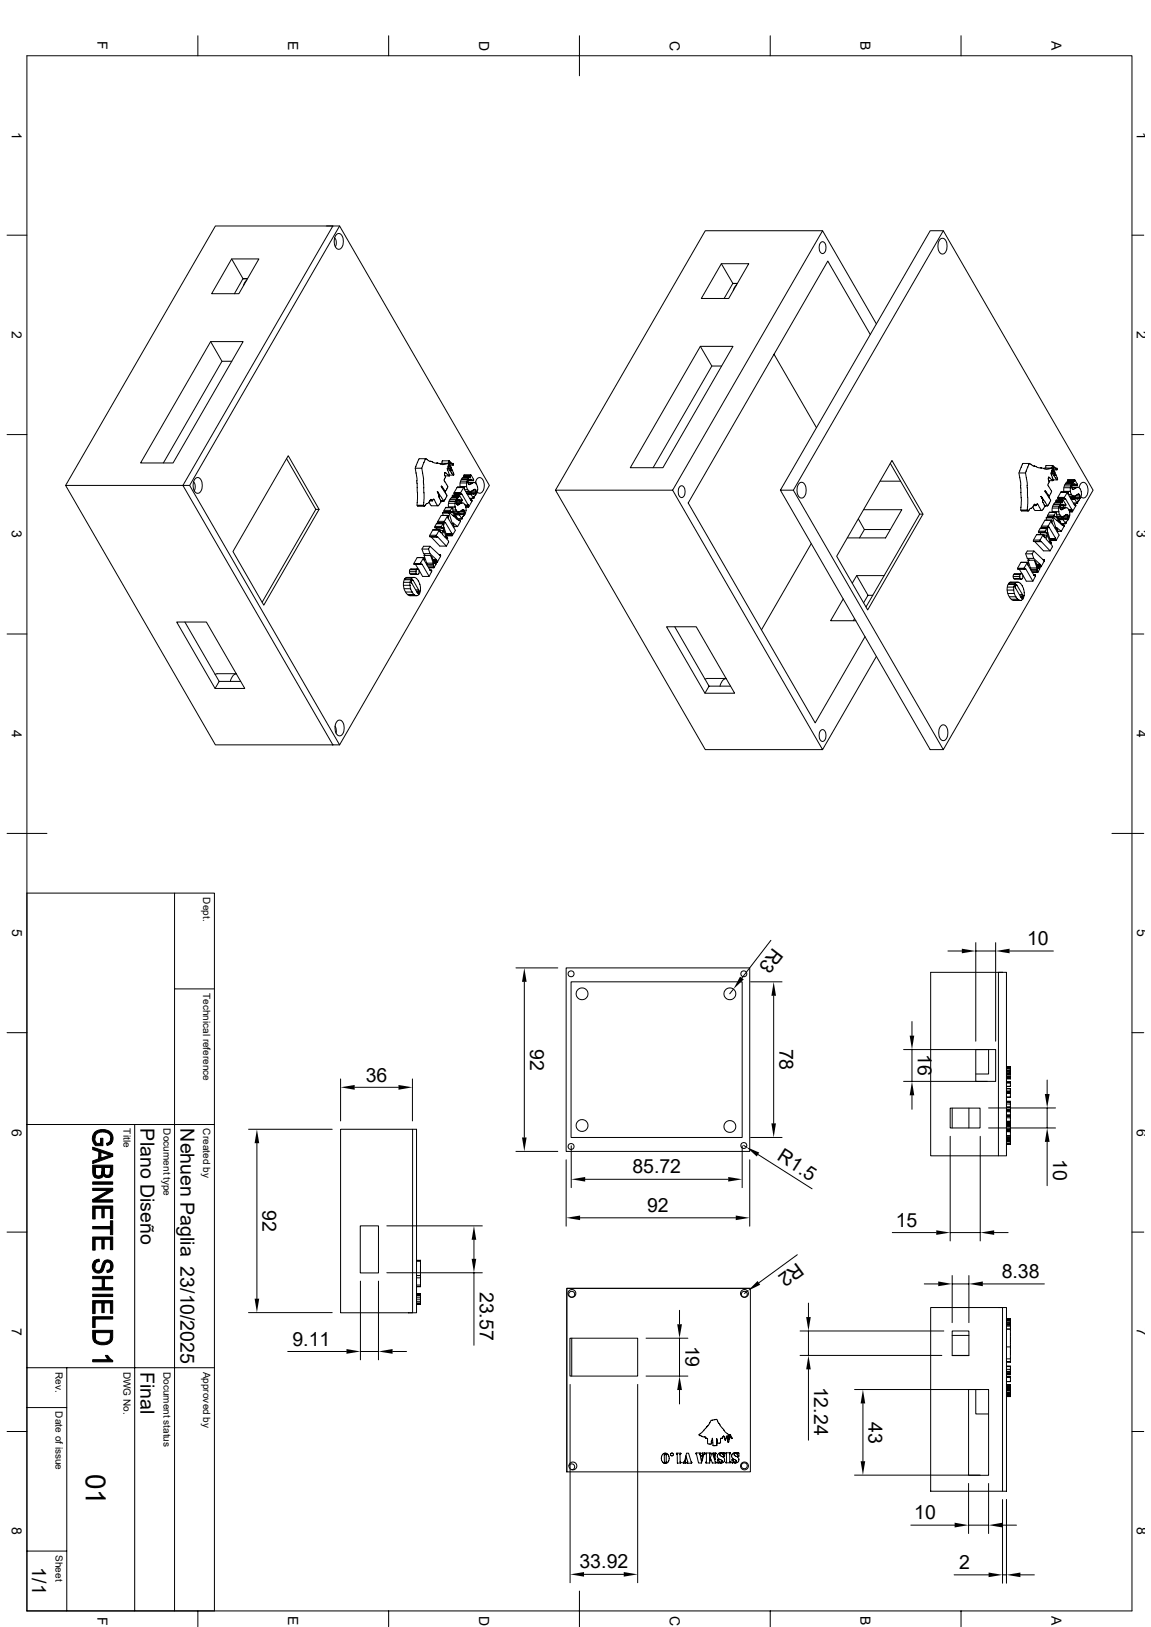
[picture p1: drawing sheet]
<svg xmlns="http://www.w3.org/2000/svg" width="297mm" height="420mm" viewBox="0 0 297 420" stroke-linecap="round" stroke-linejoin="round" font-family="sans-serif">
<defs><g id="words">
<text font-size="7.2" x="22.1" y="380.5" transform="rotate(90 22.1 380.5)">01</text>
<g font-size="5">
<text x="199.5" y="244.5" transform="rotate(128 199.5 244.5)">R3</text>
<text x="265" y="244">10</text>
<text x="136.8" y="270.8" transform="rotate(90 136.8 270.8)">92</text>
<text x="201.2" y="270.7" transform="rotate(90 201.2 270.7)">78</text>
<text x="236.8" y="272.1" transform="rotate(90 236.8 272.1)">16</text>
<text x="94.4" y="279.2">36</text>
<text x="36.3" y="291.3" transform="rotate(90 36.3 291.3)">Plano Diseño</text>
<text x="46.6" y="291.3" transform="rotate(90 46.6 291.3)">Nehuen Paglia 23/10/2025</text>
<text x="200.3" y="299.3" transform="rotate(33 200.3 299.3)">R1.5</text>
<text x="271.7" y="299.3" transform="rotate(90 271.7 299.3)">10</text>
<text x="163.2" y="302.9">85.72</text>
<text x="67.8" y="312.4" transform="rotate(90 67.8 312.4)">92</text>
<text x="167" y="312.9">92</text>
<text x="231.1" y="316.7">15</text>
<text x="205.7" y="325.7" transform="rotate(144 205.7 325.7)">R2</text>
<text x="258.5" y="329.9">8.38</text>
<text x="123.8" y="333.5" transform="rotate(90 123.8 333.5)">23.57</text>
<text x="75.5" y="347.3">9.11</text>
<text x="176.9" y="347.4" transform="rotate(90 176.9 347.4)">19</text>
<text x="36.3" y="354.1" transform="rotate(90 36.3 354.1)">Final</text>
<text x="210.1" y="358" transform="rotate(90 210.1 358)">12.24</text>
<text x="224.2" y="367" transform="rotate(90 224.2 367)">43</text>
<text x="235.9" y="392.2">10</text>
<text x="8.3" y="404.6" transform="rotate(90 8.3 404.6)">1/1</text>
<text x="149.6" y="404.9">33.92</text>
<text x="247.5" y="405.1">2</text>
</g>
<g font-size="3.6">
<text x="25.1" y="10.7" transform="rotate(90 25.1 10.7)">F</text>
<text x="74.4" y="10.6" transform="rotate(90 74.4 10.6)">E</text>
<text x="123.6" y="10.5" transform="rotate(90 123.6 10.5)">D</text>
<text x="172.8" y="10.5" transform="rotate(90 172.8 10.5)">C</text>
<text x="222.1" y="10.6" transform="rotate(90 222.1 10.6)">B</text>
<text x="271.3" y="10.6" transform="rotate(90 271.3 10.6)">A</text>
<text x="3.1" y="34" transform="rotate(90 3.1 34)">1</text>
<text x="293.4" y="34" transform="rotate(90 293.4 34)">1</text>
<text x="3.1" y="85.4" transform="rotate(90 3.1 85.4)">2</text>
<text x="293.4" y="85.4" transform="rotate(90 293.4 85.4)">2</text>
<text x="3.1" y="136.9" transform="rotate(90 3.1 136.9)">3</text>
<text x="293.4" y="136.9" transform="rotate(90 293.4 136.9)">3</text>
<text x="3.1" y="188.4" transform="rotate(90 3.1 188.4)">4</text>
<text x="293.4" y="188.4" transform="rotate(90 293.4 188.4)">4</text>
<text x="3.1" y="239.9" transform="rotate(90 3.1 239.9)">5</text>
<text x="293.4" y="239.9" transform="rotate(90 293.4 239.9)">5</text>
<text x="3.1" y="291.3" transform="rotate(90 3.1 291.3)">6</text>
<text x="293.4" y="291.3" transform="rotate(90 293.4 291.3)">6</text>
<text x="3.1" y="342.8" transform="rotate(90 3.1 342.8)">7</text>
<text x="293.4" y="342.8" transform="rotate(90 293.4 342.8)">7</text>
<text x="3.1" y="394.3" transform="rotate(90 3.1 394.3)">8</text>
<text x="293.4" y="394.3" transform="rotate(90 293.4 394.3)">8</text>
<text x="25.1" y="417.3" transform="rotate(90 25.1 417.3)">F</text>
<text x="74.4" y="417.2" transform="rotate(90 74.4 417.2)">E</text>
<text x="123.6" y="417.1" transform="rotate(90 123.6 417.1)">D</text>
<text x="172.8" y="417.1" transform="rotate(90 172.8 417.1)">C</text>
<text x="222.1" y="417.2" transform="rotate(90 222.1 417.2)">B</text>
<text x="271.3" y="417.2" transform="rotate(90 271.3 417.2)">A</text>
</g>
<g font-size="2.6">
<text x="52.5" y="231.6" transform="rotate(90 52.5 231.6)">Dept.</text>
<text x="52.5" y="256.3" transform="rotate(90 52.5 256.3)">Technical reference</text>
<text x="31.9" y="291.3" transform="rotate(90 31.9 291.3)">Title</text>
<text x="42.2" y="291.3" transform="rotate(90 42.2 291.3)">Document type</text>
<text x="52.5" y="291.3" transform="rotate(90 52.5 291.3)">Created by</text>
<text x="14.4" y="354.1" transform="rotate(90 14.4 354.1)">Rev.</text>
<text x="31.9" y="354.1" transform="rotate(90 31.9 354.1)">DWG No.</text>
<text x="42.2" y="354.1" transform="rotate(90 42.2 354.1)">Document status</text>
<text x="52.5" y="354.1" transform="rotate(90 52.5 354.1)">Approved by</text>
<text x="14.4" y="364.4" transform="rotate(90 14.4 364.4)">Date of issue</text>
<text x="14.4" y="401.4" transform="rotate(90 14.4 401.4)">Sheet</text>
</g>
</g></defs>
<g fill="none" stroke="#000" stroke-width=".26">
<path d="M6.9 14.4h285.2v401.4h-285.2zM51.1 9.2v5.2M100.3 9.2v5.2M149.5 9.2v10.4M198.8 9.2v5.2M248 9.2v5.2M84.2 58.3h3.4M85.9 58.3h-30.3l-38.7 67M85.9 58.4l-38.7 66.9 38.7 67M87.6 58.3l38.7 67-38.7 67-38.7-67zM212.3 59.6h-30.3l-38.7 66.9M243.4 59.6l38.7 66.9-38.7 67-38.7-67z"/>
<path d="M243.4 59.6h-3.4l-38.6 66.9h3.3M1.8 60.7h5.1M59.8 66.8h7l-5.2 9h-7zM59.8 66.8l2.9 5.1M62.7 72h1.1M62.8 71.9v.1M63.7 72.3l-.5 .6-.4 .8M63.9 71.9h-1.2l-2.2 3.9M86.4 61.4a2.16 2.16 0 0 1 .1 2.3M86.8 60.5a1.05 1.05 0 0 1 1.2-.1 1.05 1.05 0 0 1 .5 1.1 2.39 2.39 0 0 1-1 2.8 1.64 1.64 0 0 1-1.3-2l.1-.8zM186.1 68.1l3 5.1M186.1 68.1h7.1l-5.2 8.9h-7z"/>
<path d="M189.1 73.2h1.1M189.2 73.2h.1M190.1 73.5l-.5 .6-.4 .9M190.2 73.2h-1.1l-2.2 3.8M211.8 62.7a.84 .84 0 0 1 1-.1 .84 .84 0 0 1 .3 .9 1.38 1.38 0 0 1-1 1.9 2.04 2.04 0 0 1-.3-2.7zM242.6 61.8a1.05 1.05 0 0 1 1.2-.1 1.05 1.05 0 0 1 .5 1 2.39 2.39 0 0 1-1 2.9 1.64 1.64 0 0 1-1.3-2.1l.1-.8zM292.1 60.7h3M54.4 88.2h8.3l-18 31.3h-8.4zM54.4 88.2l2.9 5.1M59.8 93.3h-2.5l-15.1 26.2M180.7 89.4l3 5.1M180.7 89.4h8.4l-18 31.3h-8.5z"/>
<path d="M186.2 94.5h-2.5l-15.2 26.2M199.7 91.4l11 19M224.6 86.4l-11-19-36 62.4 32.8 56.8 12.8-22.3M226.1 83.6l-13.8-24-38.7 66.9 38.7 67M1.8 112.2h5.1M74 118.4l7.5 13.1-13.9 23.9M74.4 117.6l7.9 13.9-14.2 24.7-8-13.8zM109.9 118.4h-1.7l-1.1 2.5 .5 2.5v7l.2 .3h1.7M111 119.1h.1M111.1 119.1l1 .4 1.3 .1 .8 .3 1.3-.3M111.1 119.1l-1-.6a.3 .3 0 0 0-.4 0 .3 .3 0 0 0-.1 .3l-.8 2.1 .5 2.7v6.8M112.6 119.5h.3"/>
<path d="M115.5 119.6l.2 .3-.1 .5 .9 1.1-.4-1.1M115.5 119.6l-2 .1M115.9 119h-1.7l-.1 .6M115.9 119l1.1 1M115.9 119l-.2 .4 .5 1.1-.1-.1M116.6 119.6h.4M117 119.6h.1M117 119.7v.3M229.7 119.6l7.6 13.1-13.8 24M230.2 118.9l8 13.8-14.3 24.7-8-13.8zM265.7 119.6h-1.8l-1 2.5 .5 2.5 .2 4.2-.2 2.9 .2 .2h1.7M292.1 112.2h3"/>
<path d="M48.9 125.3h-32l38.7 67h30.3M50 124.4a2.16 2.16 0 0 1 .1 2.3M50.4 123.5a1.05 1.05 0 0 1 1.2-.1 1.05 1.05 0 0 1 .5 1.1 2.39 2.39 0 0 1-1 2.8 1.64 1.64 0 0 1-1.3-2l.1-.8zM81.5 131.5h.8M107.1 120.9h1.7M107.6 130.4h1.7M110.7 129.6l.6 1h1.7M110.9 138.5h1.7M110.9 129.3h.6M111.3 138.6h1.6l2.3 2.4M111.7 136.8h1.7l-.8 1.4h-1.7M111.8 136.7h1.7"/>
<path d="M111.8 136.7l-.9 1.5v.4h1.7M112.2 136.2h1.7M112.6 138.5v.1M112.6 136.3l.2 .4M112.6 138.2v.3M112.6 135.2h1.7l-.4 .7h-1.7M112.7 138.5h.1M112.8 138.5l.1 .1M112.8 138.5l-.2 .1M112.9 126.9l.3 1.2M112.9 126.9l.1 .1M112.9 126.9h.1"/>
<path d="M112.9 127h.1M112.9 134.9h1.7M113 127l1.6 2.3M113.2 128.1l.6 1.4-.5 .8a.35 .35 0 0 1-.4 .3 .35 .35 0 0 1-.3-.5l-.4-.7a.35 .35 0 0 0-.1-.4 .35 .35 0 0 0-.3-.1 .29 .29 0 0 1-.3 .4 .29 .29 0 0 1-.3-.4l-.7 1-.7 .4a.24 .24 0 0 1-.2 .3 .24 .24 0 0 1-.3-.2M113.2 128.1h.1M113.3 135l.1 .1M113.5 136.7l-.1 .1M113.5 136.7l.1 .2M113.6 136.9h.7l-.4 .8-.4-.5zM113.7 129.3h.9M113.9 136.2l.4 .1M113.9 125.5l1.4 2.3-.7 1.5"/>
<path d="M113.9 125.5l.2 .2M113.9 133.1h1.7M113.9 125.5h.1M113.9 133.1l-1 1.6v.2l1.8 .1M113.9 135.9v.3M113.9 125.7h.2M114.1 125.7l.8 1.1M114.2 132.5h1.7l.8 2.6M114.3 136.3l.8 2.3M114.3 136.9l.2 .4-.4 .6 1.6 1.7 .1 .3-.6 1.1h-1.7l-2.3-2.4M114.4 135.1h-1.7l-.5 .9v.3h2.1M114.4 135.1l-.1 .1"/>
<path d="M114.4 135.1l.1 1 1 2.9M114.5 126.6h.3M114.6 132.1h1.6M114.7 134.6l-.1 .3M114.8 138.6h.3l.4 .4h-.3M114.8 122.8l.1 .4-.3 .8 1 1.7-.6 1-.4 .1M114.8 122v.8M114.8 122h.1M114.9 134.9h.1M114.9 134.9h-.3M114.9 122.9h1M114.9 134.9l1.7 2.9"/>
<path d="M114.9 122l1 .9M115 131.1h1.6l-.4 .6h-1.6M115 132.1l.1 .2M115.1 132.2h1.7M115.1 137.8h1.5M115.1 138h1.4M115.2 138.3h1.4M115.3 138.3h1.4M115.6 133.1l.1 .7 1.8 3.1-.9 1.4M115.6 133.1l-.9 1.5h-1.7M115.7 120.4h.4M115.7 130.9h1.7"/>
<path d="M115.7 129.9h1.7M115.9 132.5l.1-.2h-1.7l.1 .8M115.9 129.5h1.7M116 132.3l2.4 2.1a.22 .22 0 0 1 .4-.1 .22 .22 0 0 1 0 .4l-.7 1.2M116 122.8l-.1 .1M116 122.8h.1M116 122.6h1M116.2 128.9h1.7l.1 .3h-.2M116.2 120.1h.7M116.2 132.1h.4M116.2 131.7v.4M116.4 132.1h.2"/>
<path d="M116.5 135.1h.2l.5 .9M116.5 128.5h1.7M116.5 138l.1 .3M116.6 137.8h-1.5M116.6 137.8l-.1 .2M116.6 132.1l.2 .1M116.6 131.1l.2-.1 .1 .8 1 1.8M116.7 128.2h1.7M116.7 128.1h1.7M116.7 127.9h1.7M116.8 131h-1.8l-.5 .9 .1 .2h1.7M116.8 132.2l.5 .9"/>
<path d="M116.8 131.7h.9M116.9 133.1h.4l.6 .5h-.3M117 120l-1.1-.8 1.1 2.9a.24 .24 0 0 1 .2 .3 .24 .24 0 0 1-.3 .2l-1.4-1.8-.1 .2 .6 1.8M117.1 132.1h1.2M117.1 127.5h1.7M117.1 127.3h1.7M117.2 135.9h.9l-1.2-.9 .3 1h-.2M117.3 132.5h1.3M117.3 132.6h1.2M117.4 132.8h1.1M117.4 130.9l.3 .8M117.4 129.9v1"/>
<path d="M117.5 132.9h1.1l.6 1M117.5 127.6l.2 .2M117.6 129.5l-.2 .4M117.7 131.7l.6 .4M117.7 129l-.1 .5M117.8 129.8l.1 .5h.3M117.8 129.9h1.1M117.8 129.8h1.5M117.9 129.3h1.1M117.9 133.9h1.3M117.9 129.3l-.2-.3h-1.7l-.3 1.2v.8M117.9 129.3l-.1 .5"/>
<path d="M117.9 129.3h1.2M117.9 125.9l-.8 1.6 1.8 .1M117.9 125.9h1.7M118.1 132.4h1.7l.2 .4h-.3M118.1 130.3h.1M118.2 132.1v.4M118.2 129h.5M118.2 128.5l-.3 .4M118.3 134.3h.4M118.4 128.4l-.2 .1M118.4 128.2v.2M118.4 128.1v.1"/>
<path d="M118.4 128.4h-1.8M118.4 127.9v.2M118.4 127.9h.2l.6 1-.1 .4M118.5 127.8h-1.7l-.1 .6-.5 .5 .1 .1M118.5 132.8l.1 .1M118.5 132.6v.2M118.5 129.3l.3 .5M118.6 132.5l-.1 .1M118.6 132.5l.5 .3 .6-.2M118.7 129l.3 .3M118.7 129l-.4-.1-.3 .3M118.7 132h1.1"/>
<path d="M118.7 125.6h1.7M118.7 124.7h1.7M118.8 127.3v.2M118.8 132.6h.9l.1 .3-.5 .6-.1 .4M118.9 127.2l-.1 .1M118.9 124.2h1.6M118.9 129.9l-.7 .4M118.9 129.9l.2-.1a1.45 1.45 0 0 1 1.1 2.1l-.2 .9M119 127.5h.1M119 129.3h.1M119 127.5h-.2M119.1 127.5l1.7 2.9"/>
<path d="M119.2 123.6h1.6l.2 .3h-.2M119.2 131.7h.6M119.5 131.6h.1M119.5 123.2h1.7M119.6 131.6l.2 .1M119.6 131.6l-1.3 .5M119.6 125.9l-.7 1.3h-1.7M119.6 123.1h1.7M119.7 123.1h1.6M119.7 122.8h1.7M119.7 125.7l-.1 .2M119.7 125.7l.2 .7"/>
<path d="M119.7 123h1.7M119.7 122.6h1.7M119.8 125.7l-1.9 .2M119.8 131.7v.3M119.8 132v.4M119.9 126.4h.8M119.9 126.4l1.5 2.6M120 130.4h.8M120.1 130.5h.7M120.1 130.6h.7M120.1 126.9h1.2M120.2 130.9h.6"/>
<path d="M120.2 130.9h.7M120.4 125.6l.3 .8M120.4 127.3h1.2M120.4 124.7v.9M120.4 127.3h1.1M120.5 124.2l-.1 .5M120.5 127.5h1M120.6 127.7h1l.6 1M120.7 126.4l.6 .5M120.7 123.8l-.2 .4M120.8 124.6l.1-.5-.2-.3h-1.7l-.3 1v.9M120.8 124.6l.1 .4 .3 .1"/>
<path d="M120.8 130.9h.1M120.8 130.6v.3M120.8 130.5v.1M120.8 130.4v.1M120.8 124.7h1.1M120.9 124l1.2 .1M121.1 127.2h1.7l.1 .3h-.2M121.1 125.1h.1M121.2 126.9v.4M121.2 123.8h.5M121.2 123.2l-.4 .4M121.2 128.7h1"/>
<path d="M121.3 123.1l-.1 .1M121.3 123.1h.1M121.4 123l-.1 .1M121.4 122.8v.2M121.4 129l.1 .2M121.4 122.6v.2M121.4 122.6h.2l.6 1.1-.1 .4M121.4 129h.3M121.5 129.1h.1M121.5 122.6h-1.7l-.1 .5-.5 .5 .1 .2M121.5 127.5l.1 .2M121.5 127.3v.2"/>
<path d="M121.5 129.2h.1M121.6 129.1l-.1 .1M121.6 129.1h.2v.3l-.9 1.5M121.6 127.3h-.1M121.6 127.3h.1a.56 .56 0 0 0 .9 .1M121.7 123.8l.4 .3M121.7 123.8l-.7 .1M121.7 126.8h1.2M121.8 127.4h.8l.2 .3-.5 .5-.1 .5M121.9 124.7l-.7 .4M121.9 124.7l.7-.1 .5 .8 .2 1-.4 1.1M122.1 126.4h.7"/>
<path d="M122.3 124.5l-1.5 .1M122.5 126.3h.1M122.6 126.3l.2 .1M122.6 126.3l-1.3 .6M122.6 124.7a1.14 1.14 0 0 1 1.6-1.3 2.65 2.65 0 0 1-.1 3.9h-.5l-.5-.3M122.7 124.3l.2 .7M122.8 126.4l.1 .4M122.9 126.8l-.1 .4M173.6 126.5h-30.3l38.7 67h30.3M175.4 125.6a.84 .84 0 0 1 1 0 .84 .84 0 0 1 .3 .9 1.38 1.38 0 0 1-.9 1.9 2.04 2.04 0 0 1-.4-2.8zM201.4 126.5l38.6 67h3.4M206.2 124.8a1.05 1.05 0 0 1 1.2-.1 1.05 1.05 0 0 1 .5 1 2.39 2.39 0 0 1-.9 2.9 1.64 1.64 0 0 1-1.3-2.1v-.8z"/>
<path d="M221.5 133.9l1.6 2.8h6.7M222.8 131.6h9.9l-4.2 7.3h-9.8M223.1 136.7l-1.3 2.2M227.1 124.2h5.3M237.3 132.7h.9M262.9 122.1h1.7M263.4 131.7h1.7M266.5 130.9l.6 .9h1.7M266.7 139.7h1.7M266.7 130.5h.6M266.8 120.3h.1M266.9 120.3l1 .4 .8 .1"/>
<path d="M266.9 120.3l-.9-.5a.35 .35 0 0 0-.4-.1 .35 .35 0 0 0-.2 .4l-.8 2 .5 2.6v7M267.5 138h1.7l-.8 1.4h-1.7M268 137.4h1.7M268.4 139.7v.1M268.4 137.5l.2 .5M268.4 139.4v.3M268.4 136.4h1.7l-.4 .7h-1.7M268.4 120.8h.3M268.5 136.3h1.7M268.6 136.3l-.6 .9v.3h2.1M268.6 139.7h.1M268.6 139.7l.1 .1"/>
<path d="M268.6 139.7l-.2 .1M268.7 128.3h.1M268.7 120.8l1.3 .4 1.3-.4M268.7 136.1h1.7M268.8 135.8h1.7l.9-1.5v.6l1.9 3.2-.8 1.4h-.1M268.8 128.3l-.2-.2 .5 1.2M268.8 128.3l1.5 2.3M269.1 136.2l.1 .1M269.1 129.3l-.1 .2 .6 1.2-.4 .7a.36 .36 0 0 1-.4 .4 .36 .36 0 0 1-.4-.4l-.5-1a.26 .26 0 0 0-.2-.4 .26 .26 0 0 0-.3 .4l-.1 .1a.27 .27 0 0 0-.3-.4 .27 .27 0 0 0-.3 .4l-.4 .6-.5 .2-.2 .3a.23 .23 0 0 1-.3 .3 .23 .23 0 0 1-.2-.2M269.1 129.3h.1M269.2 138h-1.7l-.8 1.5v.3h1.7M269.2 138h.1"/>
<path d="M269.2 138l.2 .1M269.4 138.1h.7l-.4 .8-.3-.4zM269.5 130.6h.8M269.7 137.4l.4 .1M269.7 126.7l1.4 2.3-.8 1.6M269.7 126.7l.2 .3M269.7 126.7h.1M269.7 134.3h1.7M269.7 134.3l-1 1.5v.3l1.8 .1M269.7 137.1v.3M269.7 127h.2M269.9 127l.8 1"/>
<path d="M270 133.7h1.7l.8 2.7M270.1 137.5l.8 2.4M270.1 138.1l.2 .4-.4 .6 1.6 1.7 .1 .3-.6 1.1h-1.7l-2.3-2.4h1.7l2.3 2.4M270.2 136.3l-.1 .1M270.2 136.3l.1 1 1 3M270.3 127.8h.3M270.3 133.3h1.7M270.5 135.8l-.1 .3M270.6 139.9h.3l.4 .4h-.3M270.6 123.2v.8M270.6 123.2h.1M270.6 136.1h.1"/>
<path d="M270.6 136.1h-.2M270.6 124l.1 .5-.3 .8 1 1.6-.6 1.1h-.4M270.6 124.1h1.1M270.7 136.1l1.7 2.9M270.7 123.2l1 .9M270.7 136.1h.1M270.8 132.3h1.6l-.4 .7h-1.6M270.8 133.3l.1 .2M270.8 133.4h1.7M270.9 139h1.5M270.9 139.2h1.4M271 139.5h1.4"/>
<path d="M271.1 139.5h1.4M271.3 120.8l.2 .4v.6l.8 1-.4-1.2M271.3 120.8l-2 .1M271.4 121.6h.5M271.5 132.1h1.7M271.5 131.1h1.7M271.7 133.7v-.2h-1.7l.2 .8M271.7 120.2h-1.7l-.1 .6M271.7 120.2l1.1 1M271.7 120.2l-.2 .4 .4 1.2v-.2M271.7 130.7h1.6M271.7 133.5l2.5 2.1a.22 .22 0 0 1 .4-.1 .22 .22 0 0 1 0 .4l-.7 1.3"/>
<path d="M271.7 124v.1M271.7 124h.1M271.8 123.9h1M271.9 130.1h1.7l.2 .3h-.2M271.9 121.3h.8M272 133.3h.2M272 133v.3M272.2 133.3h.2M272.2 136.4h.3l.5 .8M272.3 129.7h1.7M272.3 139.2l.1 .3M272.4 139l-1.5 .1"/>
<path d="M272.4 139.1l-.1 .1M272.4 129.6h1.8zM272.4 133.3l.1 .1M272.4 132.3h.3v.8l1 1.8M272.4 120.9h.4M272.5 129.5h1.7M272.5 129.3h1.7M272.5 129.2h1.7M272.5 132.2h-1.7l-.5 .9v.2h1.8M272.5 133.4l.6 1M272.6 132.9h.9M272.7 134.4h.4l.6 .5h-.4"/>
<path d="M272.8 120.9h.1M272.8 121.2l-1.1-.8 1.1 2.9a.23 .23 0 0 1 .2 .3 .23 .23 0 0 1-.4 .1l-1.3-1.7-.1 .3 .5 1.7M272.8 120.9v.3M272.8 133.3h1.3M272.9 128.6h1.7M273 128.7h1.6M273 137.2h.9l-1.2-1 .3 1h-.2M273 133.7h1.4M273.1 133.8h1.3M273.2 134h1.1M273.2 132.1l.3 .8M273.2 131.1v1"/>
<path d="M273.3 134.2h1.1l.6 1M273.3 128.8l.2 .3M273.3 130.7l-.1 .4M273.5 132.9l.6 .4M273.5 130.3l-.2 .4M273.6 131.1l.1 .4 .2 .1M273.6 131.1h1.1M273.6 131.1h1.5M273.6 130.5h1.2M273.6 135.2h1.4M273.7 130.6l-.2-.3h-1.7l-.3 1.1v.8M273.7 130.6l-.1 .5"/>
<path d="M273.7 130.6h1.2M273.7 127.1l-.8 1.4 .1 .3h1.7M273.7 127.1h1.7M273.9 133.6h1.7l.2 .4h-.3M273.9 131.6h.1M273.9 133.3v.4M273.9 130.3h.6M274 129.7l-.4 .4M274.1 135.5h.4M274.1 129.6l-.1 .1M274.2 129.5v.1M274.2 129.3v.2"/>
<path d="M274.2 129.2v.1M274.2 129.2h.2l.6 1-.1 .4M274.3 129.1h-1.7l-.1 .4-.6 .6 .2 .2M274.3 134l.1 .2M274.3 130.6l.3 .5M274.4 133.8l-.1 .2M274.4 133.7v.1M274.4 133.7l.5 .4 .6-.2M274.4 133.3h1.2M274.5 130.3l.3 .2M274.5 130.3l-.4-.1-.3 .2M274.5 126.8h1.7"/>
<path d="M274.5 125.9h1.7M274.6 133.9h.9l.1 .3-.5 .5-.1 .5M274.6 128.6v.1M274.7 128.4l-.1 .2M274.7 125.4h1.7M274.7 131.1l-.8 .5M274.7 131.1h.2a1.45 1.45 0 0 1 1.1 2l-.2 .9M274.8 130.5l.1 .1M274.9 128.7l1.7 2.9M274.9 128.7h-.3M274.9 128.7h.1M275 124.8h1.6l.2 .3h-.2"/>
<path d="M275 133h.5M275.3 132.8h.1M275.3 124.5h1.7M275.4 132.8l.1 .2M275.4 132.8l-1.3 .5M275.4 127.1l-.7 1.3h-1.7M275.4 124.4h1.7M275.5 124.3h1.6M275.5 124.2h1.7M275.5 124h1.7M275.5 123.9h1.7M275.5 127l-1.8 .1"/>
<path d="M275.5 133l.1 .3M275.5 127l-.1 .1M275.5 127l.2 .6M275.6 133.3v.3M275.7 127.6h.8M275.7 127.6l1.5 2.7M275.8 131.6h.8M275.8 131.7h.8M275.9 128.1h1.2M275.9 131.8h.7M276 132.1h.6M276.2 126.8l.3 .8"/>
<path d="M276.2 128.5h1.2M276.2 125.9v.9M276.2 128.6h1.1M276.3 128.7h1M276.4 125.4l-.2 .5M276.4 128.9h1l.6 1M276.5 127.6l.6 .5M276.5 125l-.1 .4M276.6 125.8l.1-.5-.2-.3h-1.7l-.3 1.2v.8M276.6 125.8l.2 .5h.1M276.6 131.8v.3M276.6 131.7v.1"/>
<path d="M276.6 131.6v.1M276.6 125.9h1.1M276.6 125.3h1.3M276.9 128.4h1.7l.1 .3h-.2M276.9 126.3h.1M276.9 128.1v.4M276.9 125h.6M277 124.5l-.4 .3M277 129.9h1M277.1 124.4l-.1 .1M277.1 124.3v.1M277.2 124.2l-.1 .1"/>
<path d="M277.2 124v.2M277.2 130.3l.1 .1M277.2 123.9v.1M277.2 123.9h.2l.6 1.1-.1 .3M277.2 130.3h.3M277.2 130.3h.2M277.3 123.8h-1.8v.5l-.5 .5 .1 .2M277.4 130.4h.1M277.3 128.7l.1 .2M277.3 128.6v.1M277.4 130.3v.1M277.4 130.3l.2 .1v.2l-.9 1.5h-.1"/>
<path d="M277.4 128.5l-.1 .1M277.4 128.5h.1a.56 .56 0 0 0 .9 .1M277.5 125l.4 .3M277.5 125l-.7 .1M277.5 128h1.1M277.6 128.6h.8l.2 .3-.5 .5-.1 .5M277.7 125.9l-.8 .4M277.7 125.9l.7-.1 .6 .9 .1 1-.4 1M277.9 127.7h.7M278.1 125.8h-1.5M278.3 127.6h.1M278.4 127.6l.2 .1"/>
<path d="M278.4 127.6l-1.3 .5M278.4 125.9a1.14 1.14 0 0 1 1.6-1.2 2.65 2.65 0 0 1-.1 3.8h-.5l-.5-.2M278.6 127.7v.3M278.6 128v.4M104.1 151.1h1.7M104.1 150.3h1.7M104.3 152h1.7M104.4 149.4l.2 .2M104.4 149.4h1.7M104.6 152.8h1.7M105.1 149.1l-.7 .3M105.2 153.5h1.6"/>
<path d="M105.7 147.6h1.6M105.7 153.8h1.8M105.8 151.1l.2 .9M105.8 148.1h1.6M105.8 147.1h1.6M105.8 150.3v.8M106 152l.3 .8M106 149.6l-.2 .7M106.1 149.4a1.02 1.02 0 0 1 1.1-.3 1.02 1.02 0 0 1 .7 .9l.6 1.5-.2 1.7M106.1 149.9h.5l1.4 2.4h-.7M106.1 149.4l.2 .3h-.3M106.3 152.8l.5 .7"/>
<path d="M106.4 149.6h.1M106.4 149.6l-.1 .1M106.4 149.6l.2 .3M106.8 149.1h-2M106.8 145.7h1.7M106.8 145.5h1.7M107.2 145.7l.7 1.2M107.3 147.6l.1 .5M107.4 148.1l.4 .2M107.4 147.1l-.1 .5M107.5 152.6h.7M107.5 152.7h.7"/>
<path d="M107.6 152.9h.5l.2 .3h-.3M107.7 153.1h.3l.2 .3a.81 .81 0 0 1-1.4 .1M107.7 146.9h-1.7l-.3 .4v.6l.3 .4h1.8M107.7 146.9l.5 .3v.7l-.4 .4M107.7 146.9l-.3 .2M107.9 153.2h.1M107.9 153.2l-1.7-2.8-.2-.8h-1.7l-.2 1.5 .5 1.6a1.46 1.46 0 0 0 1.2 1.1M108 153.1l-.1 .1M108 152.3l.2 .3M108.2 152.7l-.1 .2M108.2 152.6v.1M108.5 145.5v.2"/>
<path d="M108.5 145.5l.9-1.6v.7l1.6 2.6M108.5 145.7h.4l1.8 3.1h-1.6l-.9-1.6M108.8 145.6h.1M108.9 141.7h1.7l.4 1.2h-1.7M109.3 142.9l.5 .5M109.4 143.9h-1.7l-.9 1.5v.3h1.8M110.2 145.8h1.7M110.3 146.1h1.6l-.1 .3M110.5 146.4h1.3M110.6 141.7l.4-.7h-1.7l-.4 .7 .4 1.2M110.6 146.5h1.2M110.6 146.6h1.3"/>
<path d="M111 141l2.5 2.3M111 142.9l1.6 1.5h-.9M111 147.2l.2 .1M111 147.2h.3M111 147.2h.2l-.2 .1M111.1 143.4l.7 2h-1.7M111.2 147.2l.2 .2-.7 1.4M111.8 144.5h.8M111.8 145.4l.1 .4M111.8 144.7h.9M111.8 146.4v.1M111.8 144.8h.8"/>
<path d="M111.9 145.8v.3M111.9 145h.8M112 145.2l-.5-1.4-.4-.4h-1.7l.8 2.5M112 145.2l.1 .1M112 145.1h.7M112 145.1h.8M112.1 145.3l.2 .1M112.1 145.4h.3h-.3M112.1 145.3h.3l.1 .3-.5 1-.2-.1M112.6 144.4v.1M112.6 144.8l.1 .2M112.6 144.5l.1 .2"/>
<path d="M112.7 145v.1M112.7 144.7l-.1 .1M113.4 143.2h.2M113.4 143.3h.1M113.6 143.2l-.1 .1M113.6 143.2l.1 .4-1 1.5M209.3 140.3l-12.8 22.3M217.6 154.6l-3.3 5.6h6.6M220.5 159.7l-.3 .5M221.1 148.6l2.9 5.1h1.2M224 153.7l-1.2 1.9M228.1 148.6h-7l-1.2 1.9"/>
<path d="M259.9 152.3h1.7M259.9 151.6h1.7M260.1 153.2h1.6M260.2 150.7l.1 .2M260.2 150.7h1.7M260.4 154.1h1.7M260.9 150.3l-.7 .4M260.9 154.7h1.7M261.5 148.8h1.6M261.6 152.3l.1 .9M261.6 148.3h1.7M261.6 149.3h1.7"/>
<path d="M261.6 151.6v.7M261.7 153.2l.4 .9M261.8 150.9l-.2 .7M261.9 150.7a.99 .99 0 0 1 1-.4 .99 .99 0 0 1 .8 .7l.6 1.7-.2 1.7M261.9 151.1h.5l1.5 2.4h-.8M261.9 150.7l.2 .3h-.3M262.1 154.1l.5 .6M262.2 150.9h.1M262.2 150.9l-.1 .1M262.2 150.9l.2 .2M262.6 150.3h-2M262.6 146.7h1.7"/>
<path d="M262.6 146.9h1.7M263 146.9l.7 1.2M263.1 148.8l.2 .5M263.3 149.3l.3 .2M263.3 148.3l-.2 .5M263.3 153.8h.6M263.3 154h.6M263.3 155h-1.8M263.4 154.1h.5l.2 .3h-.2M263.5 145.2h1.7M263.5 145.2l-.9 1.7h1.8M263.6 154.3h.2l.2 .3a.85 .85 0 0 1-1.4 .1"/>
<path d="M263.6 148.1h-1.9l-.2 .4v.8l.3 .2h1.8M263.6 148.1l.2 .1 .2 .5-.1 .6-.3 .2M263.6 148.1l-.3 .2M263.7 154.4h.1M263.7 154.4l-1.7-2.6-.2-.9h-1.7l-.1 .2-.1 1.6 .5 1.4a1.38 1.38 0 0 0 1.2 .9M263.8 154.3l-.1 .1M263.9 153.5v.3M263.9 154v.1M263.9 153.8v.2M264.3 146.9h.4l1.8 3.1h-1.7l-.9-1.5M264.3 146.7v.2M264.3 146.7l.9-1.5 .1 .7 1.4 2.5"/>
<path d="M264.6 146.8h.1M264.7 143h1.7l.3 1.1h-1.6M265.1 144.1l.5 .5M266 147h1.7M266.1 147.3h1.6l-.1 .4M266.3 147.7h1.3M266.4 143l.4-.8h-1.7l-.4 .8 .4 1.1M266.4 147.7h1.3M266.4 147.8h1.3M266.7 144.1l1.7 1.6h-.9M266.7 148.4l.3 .1M266.7 148.4h.4"/>
<path d="M266.8 142.2l2.4 2.3M266.8 148.4h.2l-.2 .1M266.9 144.6l.7 2h-1.7M267 148.4l.2 .2-.7 1.4M267.5 145.8h.9M267.6 146.6l.1 .4M267.6 145.9h.9M267.6 147.7h.1M267.6 146h.9M267.7 147v.3M267.7 146.3h.8M267.8 146.4l-.5-1.4-.4-.4h-1.6l.7 2.5"/>
<path d="M267.8 146.4v.2M267.8 146.3h.7M267.8 146.3h.8M267.8 146.6h.3M267.8 146.6h.3h-.2M267.8 146.6h.4M268.1 146.6l.2 .3-.6 .8M268.4 145.7v.1M268.4 145.8l.1 .1M268.5 146.3h.1M268.5 146v.3M268.5 145.9v.1"/>
<path d="M269.2 144.4h.2M269.2 144.5h.1M269.4 144.4l-.1 .1M269.4 144.4l.1 .4-1 1.5M1.8 163.7h5.1M45.6 160.6h7.7l9.9 17.1h-7.7zM47.7 160.6l8.9 15.3-1.1 1.8M56.6 175.9h5.5M61 173.9l-5.5 .2M61 173.9a2.17 2.17 0 0 0-1.6 2M172 161.8h7.7l9.9 17.1h-7.7zM174.1 161.8l8.9 15.3-1.1 1.8"/>
<path d="M181.9 175.3l5.5-.2a2.3 2.3 0 0 0-1.6 2.1M183 177.1h5.5M226.1 169.5l-13.8 24M292.1 163.7h3M85.9 192.3h1.7M85.9 192.2v.1M86.4 187.5l.3 .8v.9M87 186.1a1.05 1.05 0 0 1 1.2-.1 1.05 1.05 0 0 1 .5 1.1 2.39 2.39 0 0 1-.9 2.8 1.64 1.64 0 0 1-1.4-2l.1-.8zM211.8 188.6a.84 .84 0 0 1 1-.1 .84 .84 0 0 1 .3 1 1.38 1.38 0 0 1-1 1.9 2.04 2.04 0 0 1-.3-2.8zM242.8 187.4a1.05 1.05 0 0 1 1.2-.1 1.05 1.05 0 0 1 .5 1 2.39 2.39 0 0 1-1 2.9 1.64 1.64 0 0 1-1.3-2.1l.1-.8zM1.8 215.1h10.3M286.9 215.1h8.2"/>
<path d="M6.9 230.5h48.4v185.3M45 230.5v185.3M45 255.3h10.3M133.1 249.9h10.8M135.3 253.4v40.2M146.1 249.9h47.4v47.3h-47.4zM147.4 253.4h44.1v40.2h-44.1zM189.3 255.3l-1 1.2M193.7 253.4h8.1M198.9 242.7l-7.5 9.8M199.6 257v33M244.6 245.5h3.6"/>
<path d="M251.8 243.3v25.5M251.8 245.5h5.1M256.9 243.3v25.5M257.6 251h2.1v47.4h-2.1zM258.7 251h-18.5v47.4h17.4M260.5 245.5h11.3M1.8 266.6h5.1M87.9 278.5v10.8M106.4 278.5v10.8M233.2 270.9h21.6M233.2 279.1h21.6M235.3 263.7v3.6"/>
<path d="M235.3 270.9v8.2M251.8 270.9h5.1v8.2h-5.1zM255.1 270.9v6.3h-3.3M259.7 276.5h1v.3M259.7 275.4l1 .1M259.7 279.4h1l-1 .1h1h-1M259.7 279.3l1 .1M259.7 277.7l1 .2M259.7 277.3h1M259.7 277.1h1M259.7 276.8h1M259.7 276h1"/>
<path d="M259.7 275.7h1M259.7 275.5h1M259.7 278.1h1M259.7 277.9h1M259.7 278.4h1M259.7 276.5h1zM260.7 277.3l-1 .1M260.7 277.1v.2M260.7 276.8v.3M260.7 276v.4h-1M260.7 275.7v.3M260.7 275.5v.2"/>
<path d="M260.7 279.4v1M260.7 277.9v.2M260.7 278.4l-1 .1M260.7 278.1v.3M270.2 278.8v3.6M292.1 266.6h3M6.9 290.3h48.4M34.8 290.3v125.5M64.1 291.5h21.6M66.3 295.1v40.1M87.9 291.5h18.6v47.4h-18.6zM91.5 280.7h11.3"/>
<path d="M106.5 291.5h1v47.4h-2M133.1 297.2h10.8M146.1 299.4v17.1M147.4 295.8v10.8M191.5 295.8v10.8M191.9 295.7l.7 .4M193.5 299.4v17.1M193.7 293.6h8.1M195.6 298l13.9 8.9M235.3 282.7v3.6M245.2 286h7.7v5.2h-7.7zM245.2 293.3v27"/>
<path d="M245.7 286v5.2M250 286v5.2M252.9 293.3v27M255.1 286h17.3M255.1 291.2h17.3M259.7 292.1h1v1h-1M259.7 293.8l1 .1M259.7 290.1l1 .1M259.7 288.2h1v.3h-1M259.7 281.7h1M259.7 281.1h1M259.7 281l1 .1"/>
<path d="M259.7 289.8h1.1M259.7 293.2h1M259.7 292.1h1M259.7 294.4h1M259.7 294.2h1M259.7 294h1M259.7 293.7h1M259.7 293.6h1M259.7 290.7h1M259.7 290.5h1M259.7 290.2h1M259.7 290h1"/>
<path d="M259.7 289.5h1M259.7 286.6h1M259.7 286.5h1M259.7 286.4h1M259.7 280.4h1M259.7 291.9h1.1M259.7 290.8h1zM259.7 286.8h1zM259.7 284.3h1zM259.7 292h1zM259.7 289.9h1zM259.7 289.7h1z"/>
<path d="M259.7 289.7h1M259.7 294.5h1l-1 .1M259.7 287h1v.9h-1h1M259.7 287.9h1l-1 .1h1v.2M259.7 285h1v.7h-1M259.7 284.5h1v.5M259.7 283.2h1M259.7 282.2h1M259.7 282.1h1M259.7 293.5h1M259.7 295.3h1M259.7 295.1h1"/>
<path d="M259.7 291.7h1.1M259.7 291.6h1M259.7 291.4h1M259.7 284.4h1M260.7 281.7l-1 .1M260.7 281.6v.1M260.7 281.1v.5h-1M260.7 286.6v.4M260.7 285.7l-1 .1M260.7 293.1v.1M260.7 292.1h.1M260.7 294.2v.2"/>
<path d="M260.7 294v.2M260.7 293.9v.1M260.7 293.7v.1M260.7 290.5v.2M260.7 290.2v.3M260.7 290v.1M260.7 289.5l-1 .1M260.7 289.4v.1M260.7 288.5v.9h-1M260.7 285.8l-1 .1M260.7 286.5v.1M260.7 286.4v.1"/>
<path d="M260.7 285.9v.5M260.7 291.7v.2M260.7 291.9v.1M260.7 293.3v.2M260.7 289.6v.1M260.7 281.8h.1M260.7 280.4v.1M260.7 286.6h.1M260.7 289.7v.1M260.7 292v.1M260.7 293.2v.1M260.7 293.5h.1"/>
<path d="M260.7 293.6v.1M260.7 293.8v.1M260.7 289.6h.1M260.7 283.2l-1 .1M260.7 282.2v1M260.7 281.8v.2l-1 .1 1-.1M260.7 293.5v.1M260.7 295.3l-1 .1M260.7 295.1v.2M260.7 294.6v.5M260.7 289.8v.2M260.7 291.6v.1"/>
<path d="M260.7 291.4v.2M260.7 290.7v.7M260.7 284.3v.1M260.7 282.1v.1M260.7 284.4v.1M260.7 294.4v.1M260.7 283.3h.1M260.7 282.1h.1M270.2 286v5.2M270.2 294.8v11.3M1.8 318.1h5.1M93 316.4h4.7v12.2h-4.7z"/>
<path d="M99.8 316.4h24.7M149.7 314.4h40.2M151 304.4h36.9M230.3 318.2h11.3M245.2 318.2h7.7M256.5 318.2h3.6M292.1 318.1h3M64.1 338.8h21.6M93 330.7v20.3M97.7 330.7v20.3M99.8 328.5h24.7M107.5 332.1h1z"/>
<path d="M107.5 334h1M107.5 333.9l1 .2M107.5 336.6h1M107.5 336.3h1M107.5 335.9h1M107.5 335.4h1M107.5 334.9h1M107.5 334.4h1M107.5 334.2h1M107.5 325.3h1M107.5 329.9h1M107.5 329.3h1"/>
<path d="M107.5 325.6h1M107.5 331.7h1M108.5 336.6l-1 .1M108.5 336.3v.3M108.5 335.9v.4M108.5 335.4v.5M108.5 334.9v.5M108.5 334.4v.5M108.5 334.2v.2M108.5 334.1v.1M108.5 325.3v4M108.5 329.3v.2"/>
<path d="M108.5 329.5v.7M108.5 330.2v1.5M108.5 331.7v.4M108.5 330.2h.1M108.5 332.1h-1M108.5 329.5h.1M108.5 332.1h.1M122.3 320v5M122.3 328.5v18.8M146.3 332.6h47.3v47.3h-47.3zM175.3 338.2v3.6M192.9 333.2l-.8 .7"/>
<path d="M193.6 332.6h-47.3v47.3M205.7 323.9l-9.9 7.2M208.6 336.4v3.6M238.5 331.4h3.6M240.2 337.5h18.5v47.4h-18.5zM245.7 329.3v12.1M245.7 331.4h4.3M250 329.3v12.1M253.6 331.4h15.9M257.6 337.5h2.1v47.4h-1M6.9 353.1h48.4M17.2 353.1v62.7"/>
<path d="M74.3 348.9h15.1M93 348.9h4.7M101.3 348.9h3.6M147.1 345.4h17.4v9.8h-17.4zM147.1 357.4v51.2M147.5 345.4v9.8M164.5 357.4v51.2M166.7 345.4h10.8M166.7 355.2h10.8M175.3 345.4v9.8M175.3 358.8v3.6M206.5 349.9h36.5"/>
<path d="M206.5 343.6h37M208.6 343.6v6.3M208.6 353.5v18.3M220.5 358.7h32.4M245.7 343.6h4.3v6.3h-4.3zM245.7 349.9h4.3M245.7 344.7h4.3M249.9 358.7h5.2v22.1h-5.2zM251.8 358.7v6.3h3.3M259.7 342.3h1.1M259.7 350.8h1M259.7 347.7h1"/>
<path d="M259.7 343.1h1M259.7 354.9h1zM259.7 352.6h1zM259.7 341.4h1zM259.7 359.6h1zM259.7 343.1h1zM259.7 359.6h1v.4M259.7 357.4l1 .1M259.7 355.4l1 .1M259.7 360h1M259.7 356.6h1M259.7 355.5h1"/>
<path d="M259.7 358.1h1M259.7 357.8h1M259.7 357.5h1M259.7 354.7h1v.2M259.7 354h1v.2h-1M259.7 353.5h1v.5M259.7 352.8h1.1zM259.7 340.8h1.1zM259.7 340.5l1 .1M259.7 358.5l1 .1M259.7 354.6h1M259.7 359.1h1"/>
<path d="M259.7 358.8h1M259.7 358.6h1M259.7 341.9h1M259.7 341.7h1M259.7 341.3h1M259.7 341h1M259.7 340.7h1M259.7 340.6h1M260.7 360v.2M260.7 355.5v1.1M260.7 358.1h-1M260.7 357.8v.3"/>
<path d="M260.7 357.5v.3M260.7 342.3v.8M260.7 343.1v7.7M260.7 356.6l-1 .1M260.7 343.1h.1M260.7 354.6v.1M260.7 354.5v.1M260.7 354.2v.3h-1M260.7 359.1v.4h-1M260.7 358.8v.3M260.7 358.6v.2M260.7 352.8v.7"/>
<path d="M260.7 352.6v.1M260.7 341.9v.4M260.7 341.7v.2M260.7 341.3v.4M260.7 351.5l-1 .1M260.7 350.8v.7h-1M260.7 341v.3M260.7 340.8v.2M260.7 340.7h.1M260.7 340.6v.1M260.7 340.7v.1M260.7 352.8h.1"/>
<path d="M260.7 354.2h-1M1.8 369.5h5.1M6.9 363.3h10.3M146.8 378.4a.76 .76 0 0 1 1.3-.2 .76 .76 0 0 1-.5 1.2M171 375.4l.6-.3-.2 .5v1.8l.2 .3h-.4l-.5-.8v-.9zM171.7 375.1l.6 .2 .4 .9-.1 .9-.7 .6-.2-.1 .2-.2v-1.9zM174.5 375.2h1.2l-.2 .2 .1 2.3h-.8v-2.3zM175.5 375.4h.1M177 376v.4l-.2 .9 .2 .4h-.6l-.1-.2 .3-.1zM177.2 375.1h.5l.8 2.6-1.2-.1 .2-.3-.5-1.5zM177.3 377.6l.1 .1M177.5 377.3v.1"/>
<path d="M179.6 375.1h1.1v.6h.5l-.1 .2-.4 .1 .3 1.7h-.7zM180.7 375.2v.1M181.2 375.1h.6l.1 .1-.3 .3-.5 1.7v-.4l.3-1.2zM182.2 375.1h1.1l-.2 .3v2.3l-1-.1 .2-.2zM182.2 371.3v-.1a.46 .46 0 0 0-.7-.3l-1-.3-.1-.3 .9-.7 1.6-1.8 .6-1.2 .8-.1a.63 .63 0 0 1 .7 0 .63 .63 0 0 1 .3 .7l1.7 2.3 1 .8v.3h-.2l.1 1 .3-.9a.25 .25 0 0 1 .2-.4 .25 .25 0 0 1 .2 .4l.2 .6M182.2 371.3h.2M182.2 371.3h.1M182.4 371.3h.1M182.5 371.3l.1 1.3 .4 .1a.51 .51 0 0 0 .5-.1 .51 .51 0 0 0 .1-.6l.2-.1 .1-.6 .1 1.9M183.7 375.1l.8 2.1 .3 .3-.1 .2h-.9l-.4-1.1-.1 .5zM183.8 371.3h.1M184 373.2h.1"/>
<path d="M184.1 375.1h.7l-.3 .4v1.3l-.2-1.4zM185.1 372.3l-.2-.9 .1 1.3a.36 .36 0 0 1-.1 .5 .36 .36 0 0 1-.5 0h-.4M185.1 372.3v.2M185.1 372.3h.1M185.1 372.5h.1M185.3 375.4l.7-.4 .1 .2a.34 .34 0 0 0-.3 .4 .34 .34 0 0 0 .3 .3l.8 .4 .1 .7-.3 .4-.6 .3 .3-.6-1.2-.8-.1-.4zM185.4 376.8h-.2v.8h.2M185.4 376.8h.1M185.4 376.8l.6 .9-.6-.1M185.4 377.6h.1M186.2 375l.8 .1-.1 .9zM187.2 371.7l-.2-.4a.34 .34 0 0 0-.1-.4 .34 .34 0 0 0-.4-.1 .38 .38 0 0 1-.1 .5 .38 .38 0 0 1-.5 0v.8a.4 .4 0 0 1-.1 .5 .4 .4 0 0 1-.5-.1h-.1"/>
<path d="M187.2 371.7h.1M187.3 375.1h1.2l-.2 .2 .1 2.3h-1.1l.2-.3v-2zM187.5 377.4h.1M188.3 375.2v.1M188.8 371.3l-.4-.9-.4 1.9h-.2l-.2-1.6-.1 .1-.3 .9M188.9 371.2l-.1 .1zM189 376.7l.7 1-.8-.1zM189.1 375.2l.5-.2h.1v.2a.34 .34 0 0 0-.3 .4 .34 .34 0 0 0 .4 .3l.8 .5 .1 .6-.4 .5-.5 .2v-.3a.28 .28 0 0 0 .2-.2 .28 .28 0 0 0-.2-.3l-1-.7v-.6zM189.9 375h.8l-.1 1-.7-.8zM222.7 362.3v14.9M259.7 360.4h1M259.7 360.2h1"/>
<path d="M260.7 360.4l-1 .1M260.7 360.2v.2M292.1 369.5h3M220.5 380.8h32.4M235 393.7h11.3M249.9 382.9v13M249.9 393.7h5.2M255.1 382.9v13M258.7 387.1v21.6M258.7 393.7h3.6M259.7 387.1v21.6M6.9 400.4h10.3"/>
<path d="M51.1 415.8v4.1M100.3 415.8v4.1M149.5 410.7v9.2M150.7 406.4h10.3M198.8 415.8v4.1M246.2 406.5h8.9M248 415.8v4.1M258.7 406.5h1M263.3 406.5h3.6"/>
<circle cx="147.4" cy="251.4" r=".77"/>
<circle cx="150.2" cy="256.5" r="1.53"/>
<circle cx="188.3" cy="256.5" r="1.53"/>
<circle cx="191.9" cy="251.4" r=".77"/>
<circle cx="147.4" cy="295.9" r=".77"/>
<circle cx="150.2" cy="290.5" r="1.53"/>
<circle cx="188.3" cy="290.8" r="1.53"/>
<circle cx="191.9" cy="295.7" r=".77"/>
<circle cx="147.5" cy="334.1" r=".77"/>
<circle cx="147.6" cy="333.9" r="1.02"/>
<circle cx="192.1" cy="334.1" r=".77"/>
<circle cx="192.1" cy="333.9" r="1.02"/>
<circle cx="147.8" cy="378.4" r="1.02"/>
<circle cx="173.4" cy="375.4" r=".37"/>
<circle cx="192.1" cy="378.4" r=".77"/>
<circle cx="192.1" cy="378.4" r="1.02"/>
</g>
<g fill="#000" stroke="#000" stroke-width=".26">
<path d="M24.4 292.4l.1 1.9 .4 .8h1.1v-1.3h.5v1.9h-1.9l-.3-.5a2.38 2.38 0 0 1 .1-2.8z" fill-rule="evenodd"/>
<path d="M28.6 293.8v1.4l-1 .5-.1-.6a1.2 1.2 0 0 0 1.1-1.3z" fill-rule="evenodd"/>
<path d="M23.9 296.1l5.2 1.8v.6l-.6-.3-2.5-.8-.5 1.7v-1.8l-1.6-.5z" fill-rule="evenodd"/>
<path d="M26 297.4v1.6l2.5-.8 .6 .3-5.2 1.9v-.7l1.6-.6z" fill-rule="evenodd"/>
<path d="M24.5 292.3a2.94 2.94 0 0 1 4.6 1 1.99 1.99 0 0 1-.5 1.9v-1.4a2.07 2.07 0 0 0-3.1-1.4 1.53 1.53 0 0 0-1 1.4z" fill-rule="evenodd"/>
<path d="M23.9 305.1h5.2v.6h-5.2z" fill-rule="evenodd"/>
<path d="M24.6 301.4v1.1a.89 .89 0 0 0 .9 1.1 .89 .89 0 0 0 .8-1.2l-.1 1.6-.8 .2-.8-.2z" fill-rule="evenodd"/>
<path d="M26.9 301.4v.9a.82 .82 0 0 0 .8 1.1 .82 .82 0 0 0 .8-1.1v1.5l-.4 .2-1-.2-.3-.2z" fill-rule="evenodd"/>
<path d="M23.9 309.7h5.2v.6h-5.2z" fill-rule="evenodd"/>
<path d="M23.9 306.7h5.2v.6h-5.2z" fill-rule="evenodd"/>
<path d="M23.9 309.7l4.1-2.4h1.1l-4.1 2.4z" fill-rule="evenodd"/>
<path d="M23.9 300.8h5.2v2l-.2 .6-.4 .4v-2.4h-1.6l-.1 2.2-.1-.2-.4 .5v-2.5h-1.7l-.1 2.5-.5-.9z" fill-rule="evenodd"/>
<path d="M23.9 311.3h5.2v3.2h-.6v-2.6h-1.6v2.5h-.6v-2.5h-1.7v2.8h-.7z" fill-rule="evenodd"/>
<path d="M23.9 316.6h4.6v-1.5h.6v3.6h-.6v-1.5h-4.6z" fill-rule="evenodd"/>
<path d="M23.9 334.1h5.2v.6h-5.2z" fill-rule="evenodd"/>
<path d="M24.4 325.5l1.2-.5 .1 .6a1.16 1.16 0 0 0-1.2 1.3z" fill-rule="evenodd"/>
<path d="M28.6 326.8v1.4l-1 .3v-.6l.7-.3z" fill-rule="evenodd"/>
<path d="M23.9 332.4h2.5l.6-2.3v2.3h2.1v.6h-5.2z" fill-rule="evenodd"/>
<path d="M23.9 329.5h5.2v.6h-2.1l-.6 2.3v-2.3h-2.5z" fill-rule="evenodd"/>
<path d="M23.9 319.3h5.2v3.3h-.6v-2.7h-1.6v2.5h-.6v-2.5h-1.7v2.8h-.7z" fill-rule="evenodd"/>
<path d="M23.9 335.7h5.2v3.3h-.6v-2.7h-1.6v2.5h-.6v-2.5h-1.7v2.8h-.7z" fill-rule="evenodd"/>
<path d="M24.3 325.5l.2 1.4a.9 .9 0 0 0 .8 1.1 .9 .9 0 0 0 .9-1 1.58 1.58 0 0 1 2-1.7 1.73 1.73 0 0 1 .4 2.9v-1.4a.8 .8 0 0 0-.8-1 .8 .8 0 0 0-.8 .9 1.7 1.7 0 0 1-2.2 1.8 1.92 1.92 0 0 1-.5-3z" fill-rule="evenodd"/>
<path d="M27.2 349.9h.6l.2 .3-.1 .8z" fill-rule="evenodd"/>
<path d="M24.6 344v1a1.6 1.6 0 0 0 2.1 1.5 1.44 1.44 0 0 0 1.8-1.5v1.5a3.6 3.6 0 0 1-4 0z" fill-rule="evenodd"/>
<path d="M23.9 339.9h5.2v.6h-4.5v2.2h-.7z" fill-rule="evenodd"/>
<path d="M23.9 343.4h5.2v1.9l-.2 .8-.4 .4v-2.5h-3.9l-.1 2.5-.5-.7z" fill-rule="evenodd"/>
<path d="M23.9 351h4l.1-.8 1.1 1v.3h-5.2z" fill-rule="evenodd"/>
</g>
<g fill="#000">
<path d="M135.3 249.9l.6 3.5h-1.2zM191 252.1l.9 .7-2.6 2.5zM199.6 253.4l.6 3.6h-1.1zM248.2 244.9l3.6 .6-3.6 .6zM256.9 245.5l3.6-.6v1.2zM234.7 267.3h1.2l-.6 3.6zM66.3 291.5l.6 3.6h-1.2zM87.9 280.7l3.6-.6v1.2zM102.8 280.1l3.6 .6-3.6 .6zM134.7 293.6h1.2l-.6 3.6zM192.6 296.1l3.3 1.4-.6 1zM199.1 290h1.1l-.6 3.6z"/>
<path d="M235.3 279.1l.6 3.6h-1.2zM269.6 282.4h1.2l-.6 3.6zM270.2 291.2l.6 3.6h-1.2zM146.1 314.4l3.6-.6v1.2zM147.4 304.4l3.6-.6v1.2zM187.9 303.8l3.6 .6-3.6 .6zM189.9 313.8l3.6 .6-3.6 .6zM241.6 317.6l3.6 .6-3.6 .6zM252.9 318.2l3.6-.6v1.2zM65.7 335.2h1.2l-.6 3.6zM122.3 316.4l.6 3.6h-1.2zM121.7 325h1.2l-.6 3.5z"/>
<path d="M192.9 333.2l2.6-2.5 .7 .9zM208 340h1.2l-.6 3.6zM242.1 330.8l3.6 .6-3.6 .6zM250 331.4l3.6-.6v1.2zM89.4 348.2l3.6 .7-3.6 .6zM97.7 348.9l3.6-.7v1.3zM174.8 341.8h1.2l-.7 3.6zM175.3 355.2l.7 3.6h-1.2zM208.6 349.9l.6 3.6h-1.2zM222.7 358.7l.6 3.6h-1.2zM222.1 377.2h1.2l-.6 3.6zM246.3 393.1l3.6 .6-3.6 .6z"/>
<path d="M255.1 393.7l3.6-.6v1.2zM147.1 406.4l3.6-.6v1.2zM161 405.8l3.5 .6-3.5 .6zM255.1 405.9l3.6 .6-3.6 .6zM259.7 406.5l3.6-.6v1.2z"/>
</g>
<use href="#words"/>
</svg>
